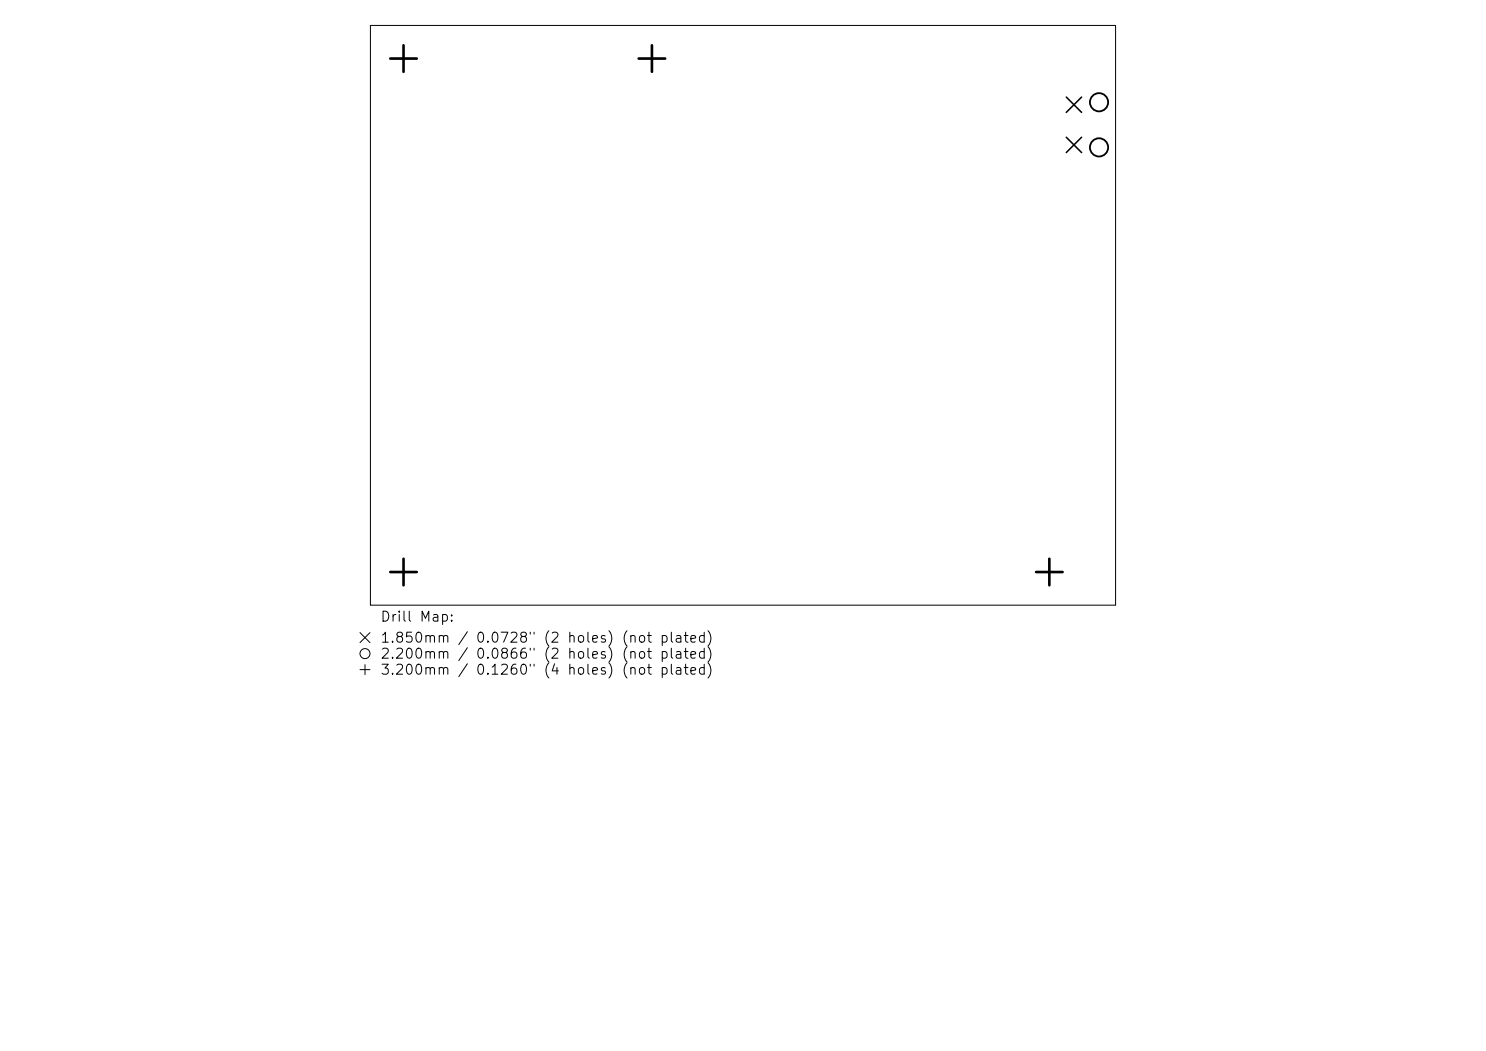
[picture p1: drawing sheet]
<svg xmlns="http://www.w3.org/2000/svg" width="297mm" height="210mm" viewBox="0 0 297 210" stroke-linecap="round" stroke-linejoin="round" font-family="sans-serif">
<defs><g id="words">
<g font-size="2">
<text x="75.9" y="124.7">Drill Map:</text>
<text x="75.9" y="128.9">1.850mm / 0.0728&quot; (2 holes) (not plated)</text>
<text x="75.9" y="132.1">2.200mm / 0.0866&quot; (2 holes) (not plated)</text>
<text x="75.9" y="135.3">3.200mm / 0.1260&quot; (4 holes) (not plated)</text>
</g>
</g></defs>
<g fill="none" stroke="#000" stroke-width=".2">
<path d="M74 5.1h149v115.8h-149zM72 126.4l2 2M72 133.8h2M73 132.8v2M74 126.4l-2 2"/>
<circle cx="73" cy="130.6" r="1"/>
</g>
<path d="M213.1 19.4l3.1 3.1M216.2 19.4l-3.1 3.1M213.1 27.4l3.1 3.1M216.2 27.4l-3.1 3.1" fill="none" stroke="#000" stroke-width=".31"/>
<g fill="none" stroke="#000" stroke-width=".36">
<circle cx="219.7" cy="20.4" r="1.82"/>
<circle cx="219.7" cy="29.5" r="1.82"/>
</g>
<path d="M78 11.7h5.3M80.7 9.1v5.2M127.7 11.7h5.2M130.3 9.1v5.2M78 114.3h5.3M80.7 111.7v5.2M207.1 114.3h5.3M209.7 111.7v5.2" fill="none" stroke="#000" stroke-width=".53"/>
<use href="#words"/>
</svg>
